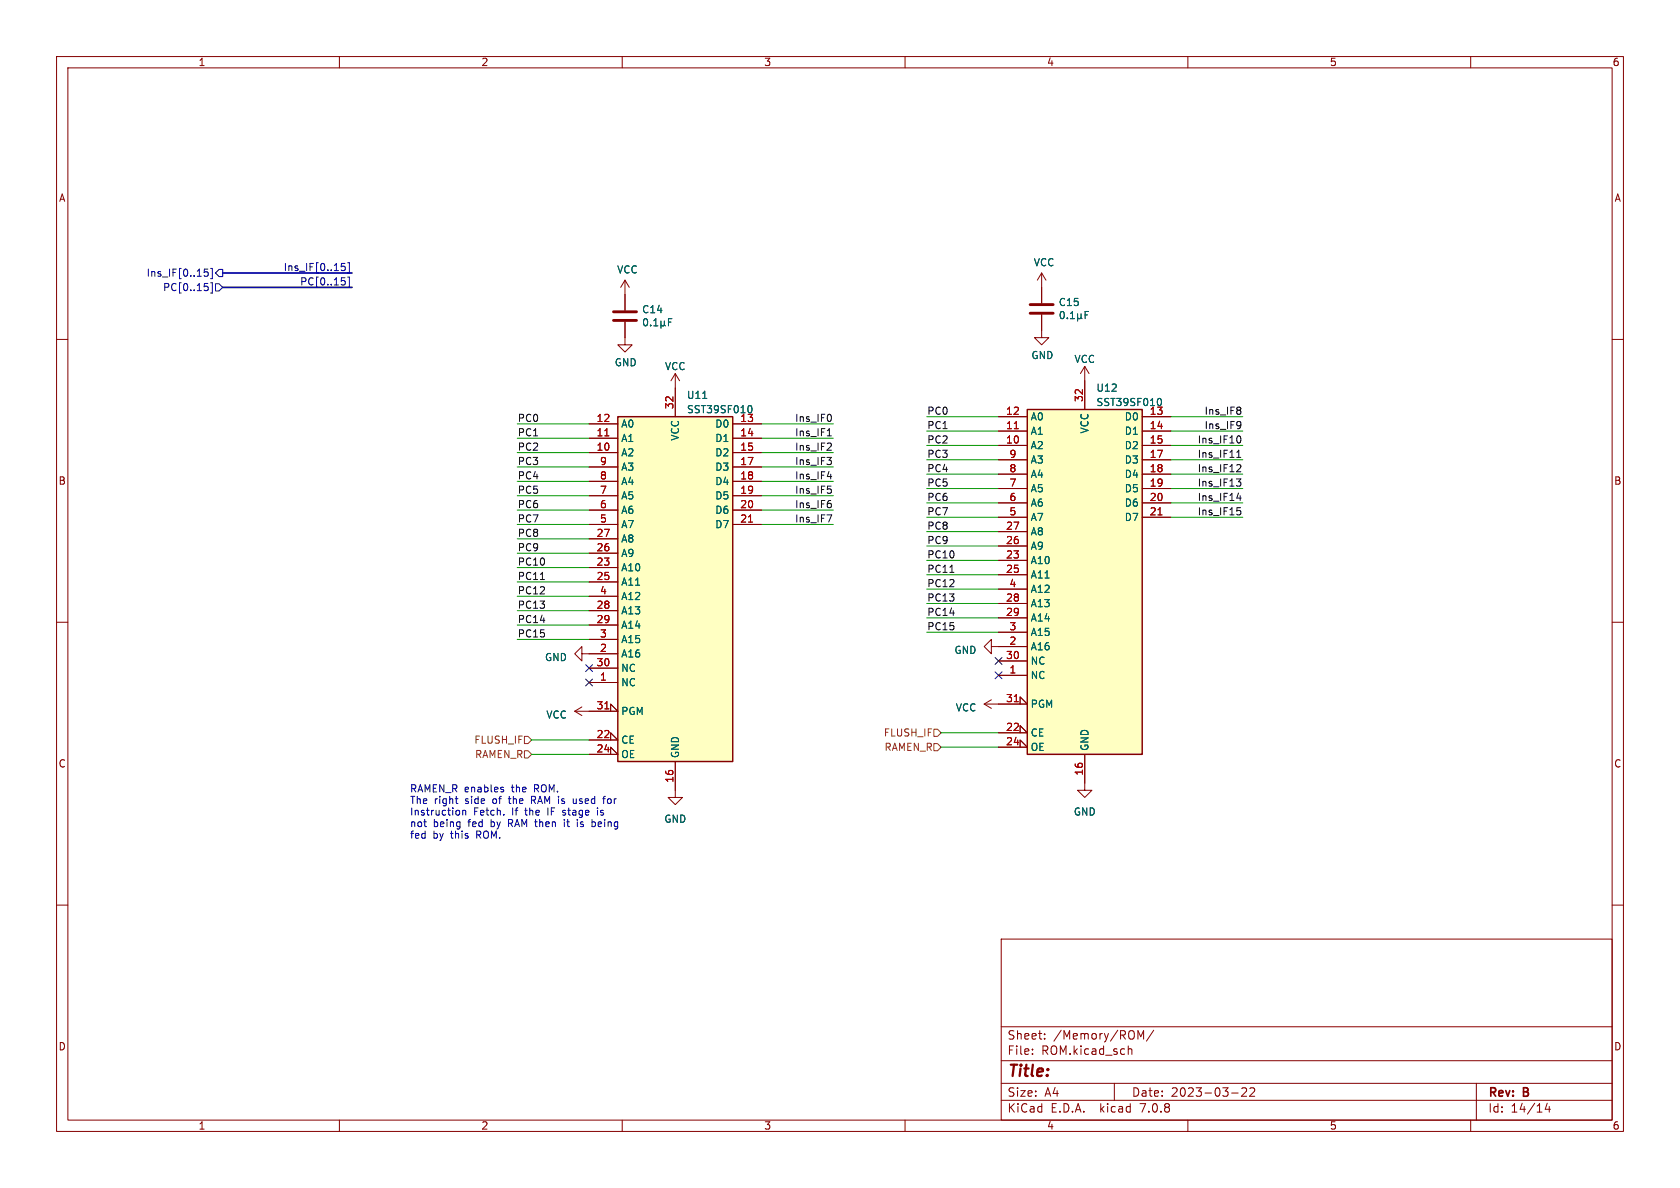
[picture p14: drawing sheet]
<svg xmlns="http://www.w3.org/2000/svg" width="297mm" height="210mm" viewBox="0 0 297 210" stroke-linecap="round" stroke-linejoin="round" font-family="sans-serif">
<defs><g id="words">
<text font-size="2.8" fill="#840000" x="178" y="190.9">Title:</text>
<g font-size="2.1" fill="#840000">
<text x="178" y="184">Sheet:</text>
<text x="186.2" y="184">/Memory/ROM/</text>
<text x="178" y="186.7">File:</text>
<text x="184.1" y="186.7">ROM.kicad_sch</text>
<text x="178" y="196.9">KiCad</text>
<text x="178" y="194.1">Size:</text>
<text x="184.7" y="194.1">A4</text>
<text x="185.7" y="196.9">E.D.A.</text>
<text x="194.6" y="196.9">kicad</text>
<text x="200" y="194.1">Date:</text>
<text x="201.8" y="196.9">7.0.8</text>
<text x="207" y="194.1">2023-03-22</text>
<text x="263" y="194.3">Rev:</text>
<text x="263" y="196.9">Id:</text>
<text x="267.1" y="196.9">14/14</text>
<text x="269.4" y="194.3">B</text>
</g>
<g font-size="1.8" fill="#840000">
<text x="35" y="11.9">1</text>
<text x="85" y="11.9">2</text>
<text x="135" y="11.9">3</text>
<text x="185" y="11.9">4</text>
<text x="235" y="11.9">5</text>
<text x="285" y="11.9">6</text>
<text x="10.3" y="35.9">A</text>
<text x="285.3" y="35.9">A</text>
<text x="10.3" y="85.9">B</text>
<text x="285.3" y="85.9">B</text>
<text x="10.3" y="135.9">C</text>
<text x="285.3" y="135.9">C</text>
<text x="10.3" y="185.9">D</text>
<text x="285.3" y="185.9">D</text>
<text x="35" y="199.9">1</text>
<text x="85" y="199.9">2</text>
<text x="135" y="199.9">3</text>
<text x="185" y="199.9">4</text>
<text x="235" y="199.9">5</text>
<text x="285" y="199.9">6</text>
</g>
<g font-size="1.8" fill="#000084">
<text x="50.1" y="48">Ins_IF[0..15]</text>
<text x="25.8" y="49.1">Ins_IF[0..15]</text>
<text x="28.7" y="51.7">PC[0..15]</text>
<text x="53" y="50.5">PC[0..15]</text>
</g>
<g font-size="1.8" fill="#006464">
<text x="182.7" y="47.3">VCC</text>
<text x="109" y="48.5">VCC</text>
<text x="113.4" y="55.6">C14</text>
<text x="187.1" y="54.3">C15</text>
<text x="108.6" y="64.9">GND</text>
<text x="117.5" y="65.6">VCC</text>
<text x="182.2" y="63.7">GND</text>
<text x="189.9" y="64.4">VCC</text>
<text x="121.3" y="70.7">U11</text>
<text x="193.7" y="69.4">U12</text>
<text x="193.7" y="72">SST39SF010</text>
<text x="109.7" y="75.8">A0</text>
<text x="120.2" y="78" transform="rotate(-90 120.2 78)">VCC</text>
<text x="121.3" y="73.3">SST39SF010</text>
<text x="126.3" y="75.8">D0</text>
<text x="182.1" y="77.1">A1</text>
<text x="182.1" y="74.5">A0</text>
<text x="192.6" y="76.7" transform="rotate(-90 192.6 76.7)">VCC</text>
<text x="198.7" y="74.5">D0</text>
<text x="198.7" y="77.1">D1</text>
<text x="109.7" y="80.9">A2</text>
<text x="109.7" y="78.3">A1</text>
<text x="109.7" y="83.4">A3</text>
<text x="126.3" y="78.3">D1</text>
<text x="126.3" y="80.9">D2</text>
<text x="126.3" y="83.4">D3</text>
<text x="182.1" y="79.6">A2</text>
<text x="182.1" y="82.1">A3</text>
<text x="198.7" y="79.6">D2</text>
<text x="198.7" y="82.1">D3</text>
<text x="109.7" y="88.5">A5</text>
<text x="109.7" y="86">A4</text>
<text x="126.3" y="86">D4</text>
<text x="126.3" y="88.5">D5</text>
<text x="182.1" y="89.8">A6</text>
<text x="182.1" y="87.2">A5</text>
<text x="182.1" y="84.7">A4</text>
<text x="198.7" y="84.7">D4</text>
<text x="198.7" y="87.2">D5</text>
<text x="198.7" y="89.8">D6</text>
<text x="109.7" y="93.6">A7</text>
<text x="109.7" y="91">A6</text>
<text x="126.3" y="91">D6</text>
<text x="126.3" y="93.6">D7</text>
<text x="182.1" y="94.8">A8</text>
<text x="182.1" y="92.3">A7</text>
<text x="198.7" y="92.3">D7</text>
<text x="109.7" y="101.2">A10</text>
<text x="109.7" y="98.7">A9</text>
<text x="109.7" y="96.1">A8</text>
<text x="182.1" y="99.9">A10</text>
<text x="182.1" y="97.4">A9</text>
<text x="109.7" y="103.7">A11</text>
<text x="109.7" y="106.3">A12</text>
<text x="182.1" y="102.5">A11</text>
<text x="182.1" y="107.5">A13</text>
<text x="182.1" y="105">A12</text>
<text x="109.7" y="108.8">A13</text>
<text x="109.7" y="111.4">A14</text>
<text x="109.7" y="113.9">A15</text>
<text x="182.1" y="110.1">A14</text>
<text x="182.1" y="112.6">A15</text>
<text x="96.2" y="117.1">GND</text>
<text x="109.7" y="116.4">A16</text>
<text x="109.7" y="119">NC</text>
<text x="168.6" y="115.8">GND</text>
<text x="182.1" y="115.2">A16</text>
<text x="182.1" y="117.7">NC</text>
<text x="109.7" y="121.5">NC</text>
<text x="168.9" y="126">VCC</text>
<text x="182.1" y="120.2">NC</text>
<text x="182.1" y="125.3">PGM</text>
<text x="96.5" y="127.2">VCC</text>
<text x="109.7" y="131.7">CE</text>
<text x="109.7" y="126.6">PGM</text>
<text x="182.1" y="130.4">CE</text>
<text x="109.7" y="134.2">OE</text>
<text x="120.2" y="134.1" transform="rotate(-90 120.2 134.1)">GND</text>
<text x="182.1" y="132.9">OE</text>
<text x="192.6" y="132.8" transform="rotate(-90 192.6 132.8)">GND</text>
<text x="117.3" y="145.6">GND</text>
<text x="189.7" y="144.4">GND</text>
</g>
<g font-size="1.8" fill="#a90000">
<text x="191.5" y="71.2" transform="rotate(-90 191.5 71.2)">32</text>
<text x="105.4" y="77.2">11</text>
<text x="105.4" y="74.7">12</text>
<text x="119.1" y="72.4" transform="rotate(-90 119.1 72.4)">32</text>
<text x="130.8" y="74.7">13</text>
<text x="130.8" y="77.2">14</text>
<text x="177.8" y="75.9">11</text>
<text x="177.8" y="73.4">12</text>
<text x="203.2" y="73.4">13</text>
<text x="203.2" y="75.9">14</text>
<text x="105.4" y="79.8">10</text>
<text x="106" y="82.3">9</text>
<text x="130.8" y="79.8">15</text>
<text x="130.8" y="82.3">17</text>
<text x="177.8" y="78.5">10</text>
<text x="178.4" y="83.6">8</text>
<text x="178.4" y="81">9</text>
<text x="203.2" y="78.5">15</text>
<text x="203.2" y="81">17</text>
<text x="203.2" y="83.6">18</text>
<text x="106" y="89.9">6</text>
<text x="106" y="87.4">7</text>
<text x="106" y="84.8">8</text>
<text x="130.8" y="84.8">18</text>
<text x="130.8" y="87.4">19</text>
<text x="130.8" y="89.9">20</text>
<text x="178.4" y="88.6">6</text>
<text x="178.4" y="86.1">7</text>
<text x="203.2" y="86.1">19</text>
<text x="203.2" y="88.6">20</text>
<text x="105.4" y="95">27</text>
<text x="106" y="92.5">5</text>
<text x="130.8" y="92.5">21</text>
<text x="177.8" y="93.7">27</text>
<text x="178.4" y="91.2">5</text>
<text x="203.2" y="91.2">21</text>
<text x="105.4" y="100.1">23</text>
<text x="105.4" y="97.5">26</text>
<text x="177.8" y="98.8">23</text>
<text x="177.8" y="101.3">25</text>
<text x="177.8" y="96.3">26</text>
<text x="105.4" y="102.6">25</text>
<text x="105.4" y="107.7">28</text>
<text x="106" y="105.2">4</text>
<text x="177.8" y="106.4">28</text>
<text x="178.4" y="103.9">4</text>
<text x="105.4" y="110.2">29</text>
<text x="106" y="112.8">3</text>
<text x="177.8" y="109">29</text>
<text x="178.4" y="111.5">3</text>
<text x="105.4" y="117.9">30</text>
<text x="106" y="115.3">2</text>
<text x="177.8" y="116.6">30</text>
<text x="178.4" y="119.1">1</text>
<text x="178.4" y="114">2</text>
<text x="105.4" y="125.5">31</text>
<text x="106" y="120.4">1</text>
<text x="177.8" y="124.2">31</text>
<text x="105.4" y="130.6">22</text>
<text x="177.8" y="129.3">22</text>
<text x="177.8" y="131.8">24</text>
<text x="105.4" y="133.1">24</text>
<text x="191.5" y="137.2" transform="rotate(-90 191.5 137.2)">16</text>
<text x="119.1" y="138.5" transform="rotate(-90 119.1 138.5)">16</text>
</g>
<g font-size="1.8" fill="#0f0f0f">
<text x="91.4" y="77.2">PC1</text>
<text x="91.4" y="74.7">PC0</text>
<text x="140.5" y="74.7">Ins_IF0</text>
<text x="140.5" y="77.2">Ins_IF1</text>
<text x="163.8" y="73.4">PC0</text>
<text x="163.8" y="75.9">PC1</text>
<text x="212.9" y="73.4">Ins_IF8</text>
<text x="212.9" y="75.9">Ins_IF9</text>
<text x="91.4" y="79.7">PC2</text>
<text x="91.4" y="82.3">PC3</text>
<text x="140.5" y="82.3">Ins_IF3</text>
<text x="140.5" y="79.7">Ins_IF2</text>
<text x="163.8" y="78.5">PC2</text>
<text x="163.8" y="81">PC3</text>
<text x="163.8" y="83.6">PC4</text>
<text x="211.6" y="83.6">Ins_IF12</text>
<text x="211.6" y="81">Ins_IF11</text>
<text x="211.6" y="78.5">Ins_IF10</text>
<text x="91.4" y="89.9">PC6</text>
<text x="91.4" y="84.8">PC4</text>
<text x="91.4" y="87.4">PC5</text>
<text x="140.5" y="89.9">Ins_IF6</text>
<text x="140.5" y="84.8">Ins_IF4</text>
<text x="140.5" y="87.4">Ins_IF5</text>
<text x="163.8" y="88.6">PC6</text>
<text x="163.8" y="86.1">PC5</text>
<text x="211.6" y="86.1">Ins_IF13</text>
<text x="211.6" y="88.6">Ins_IF14</text>
<text x="91.4" y="95">PC8</text>
<text x="91.4" y="92.4">PC7</text>
<text x="140.5" y="92.4">Ins_IF7</text>
<text x="163.8" y="91.2">PC7</text>
<text x="163.8" y="93.7">PC8</text>
<text x="211.6" y="91.2">Ins_IF15</text>
<text x="91.4" y="97.5">PC9</text>
<text x="91.4" y="100.1">PC10</text>
<text x="163.8" y="101.3">PC11</text>
<text x="163.8" y="98.8">PC10</text>
<text x="163.8" y="96.3">PC9</text>
<text x="91.4" y="107.7">PC13</text>
<text x="91.4" y="105.1">PC12</text>
<text x="91.4" y="102.6">PC11</text>
<text x="163.8" y="103.9">PC12</text>
<text x="163.8" y="106.4">PC13</text>
<text x="91.4" y="110.2">PC14</text>
<text x="91.4" y="112.8">PC15</text>
<text x="163.8" y="109">PC14</text>
<text x="163.8" y="111.5">PC15</text>
</g>
<g font-size="1.8" fill="#725600">
<text x="83.8" y="131.7">FLUSH_IF</text>
<text x="156.1" y="130.4">FLUSH_IF</text>
<text x="83.9" y="134.2">RAMEN_R</text>
<text x="156.3" y="132.9">RAMEN_R</text>
</g>
<g font-size="1.8" fill="#0000c2">
<text x="72.4" y="140.2">RAMEN_R enables</text>
<text x="72.4" y="142.2">The</text>
<text x="76.8" y="142.2">right</text>
<text x="82.4" y="142.2">side</text>
<text x="87.4" y="142.2">of</text>
<text x="90.4" y="142.2">the</text>
<text x="90.6" y="140.2">the</text>
<text x="94.6" y="142.2">RAM is</text>
<text x="94.7" y="140.2">ROM.</text>
<text x="102.4" y="142.2">used</text>
<text x="107.9" y="142.2">for</text>
<text x="72.4" y="144.3">Instruction</text>
<text x="72.4" y="146.3">not</text>
<text x="72.4" y="148.3">fed</text>
<text x="76.5" y="148.3">by</text>
<text x="76.6" y="146.3">being</text>
<text x="79.8" y="148.3">this</text>
<text x="82.9" y="146.3">fed</text>
<text x="83.7" y="144.3">Fetch.</text>
<text x="84.5" y="148.3">ROM.</text>
<text x="87" y="146.3">by</text>
<text x="90.3" y="146.3">RAM then</text>
<text x="90.6" y="144.3">If</text>
<text x="93.1" y="144.3">the</text>
<text x="97.3" y="144.3">IF</text>
<text x="100.1" y="144.3">stage</text>
<text x="100.6" y="146.3">it</text>
<text x="103.1" y="146.3">is</text>
<text x="105.9" y="146.3">being</text>
<text x="106.4" y="144.3">is</text>
</g>
</g></defs>
<g fill="none" stroke="#840000" stroke-width=".18">
<path d="M10 10h277v190h-277zM12 12h273v186h-273zM60 10v2M110 10v2M160 10v2M210 10v2M260 10v2M10 60h2M110.5 56.9v4.1h1.3l-1.3 1.2-1.3-1.2h1.3M110.5 49.5l-.8 1.3M110.5 49.5v5.4M110.5 49.5l.8 1.3"/>
<path d="M184.1 55.6v4.1h1.3l-1.3 1.3-1.2-1.3h1.2M184.1 48.3v5.3M184.1 48.3l-.7 1.2M184.1 48.3l.8 1.2M285 60h2M104.1 77.5h5.1M104.1 74.9h5.1M119.4 66v7.7M119.4 66l-.8 1.3M119.4 66l.7 1.3M129.5 77.5h5.1M129.5 74.9h5.1"/>
<path d="M176.5 78.7h5.1M176.5 76.2h5.1M176.5 73.7h5.1M191.8 64.8v7.6M191.8 64.8l-.8 1.2M191.8 64.8l.7 1.2M201.9 78.7h5.1M201.9 76.2h5.1M201.9 73.7h5.1M104.1 80h5.1M104.1 82.6h5.1M104.1 85.1h5.1"/>
<path d="M104.1 87.6h5.1M104.1 90.2h5.1M104.1 92.7h5.1M104.1 97.8h5.1M104.1 95.3h5.1M129.5 80h5.1M129.5 82.6h5.1M129.5 85.1h5.1M129.5 87.6h5.1M129.5 90.2h5.1M129.5 92.7h5.1M176.5 81.3h5.1"/>
<path d="M176.5 83.8h5.1M176.5 86.4h5.1M176.5 88.9h5.1M176.5 91.4h5.1M176.5 99.1h5.1M176.5 96.5h5.1M176.5 94h5.1M201.9 81.3h5.1M201.9 83.8h5.1M201.9 86.4h5.1M201.9 88.9h5.1M201.9 91.4h5.1"/>
<path d="M10 110h2M102.9 115.6v-1.3l-1.3 1.3 1.3 1.2v-1.2h6.3M104.1 100.3h5.1M104.1 102.9h5.1M104.1 108h5.1M104.1 110.5h5.1M104.1 113h5.1M104.1 118.1h5.1M104.1 105.4h5.1M175.3 114.3v-1.3l-1.3 1.3 1.3 1.3v-1.3h6.3M176.5 119.4h5.1M176.5 101.6h5.1"/>
<path d="M176.5 106.7h5.1M176.5 109.2h5.1M176.5 111.8h5.1M176.5 116.8h5.1M176.5 104.1h5.1M285 110h2M101.6 125.7h7.6l-1.3-1.2v1.2M101.6 125.7l1.3 .8M102.9 125l-1.3 .7M104.1 130.8h5.1l-1.3-1.3v1.3M104.1 133.4h5.1l-1.3-1.3v1.3M104.1 120.7h5.1"/>
<path d="M119.4 134.6v6.4h1.2l-1.2 1.2-1.3-1.2h1.3M174 124.5h7.6l-1.3-1.3v1.3M174 124.5l1.3 .7M175.3 123.7l-1.3 .8M176.5 129.5h5.1l-1.3-1.2v1.2M176.5 132.1h5.1l-1.3-1.3v1.3M191.8 133.4v6.3h1.2l-1.2 1.3-1.3-1.3h1.3M10 160h2M285 160h2M177 166h108v32h-108zM60 198v2M110 198v2"/>
<path d="M160 198v2M177 194.5h108M177 191.5h108M177 187.5h108M177 181.5h108M182.5 186.3v.1M182.5 185.5v.1M184.7 183.6v.1M184.7 182.8v.1M197 191.5v3M199.5 184.9v1.5M199.5 185.5l.2-.1 .3 .1 .1 .9"/>
<path d="M201.2 183.7v-1.5l.5 1.1 .5-1.1v1.5M204 182.1l-1.3 2M210 198v2M217.7 193.2h1.2M219.5 192.4l.6-.1 .2 .1 .1 .3-.9 1.1h.9M221 192.4l.5-.1 .2 .1 .1 .3-.9 1.1h.9M260 198v2M261 191.5v6.5M273.5 195l-.3 1.1h.9M273.9 195.6v1"/>
</g>
<path d="M108.5 56.6h4M108.5 55.1h4M182.1 55.4h4.1M182.1 53.8h4.1" fill="none" stroke="#840000" stroke-width=".51"/>
<g fill="none" stroke="#006464" stroke-width=".18">
<path d="M113.9 56.4l.2-.1a.68 .68 0 0 1 .4 .7 .68 .68 0 0 1-.4 .6 .84 .84 0 0 1-.2-1.2zM115 57.5v.1M115.6 57.6h.7M115.6 56.7l.3-.4v1.3M116.8 57.4l.2 .2h.3l.2-.2M116.8 56.8v1.2M117.5 57.4l.1 .2M117.5 56.8v.6M118.2 56.9h.4M118.8 56.3h-.6v1.3M187.6 55.1h.1a.68 .68 0 0 1 .5 .6 .68 .68 0 0 1-.5 .6 .84 .84 0 0 1-.1-1.2zM188.7 56.2v.1"/>
<path d="M189.2 56.3h.8M189.2 55.4l.4-.3v1.2M190.5 56.2l.2 .1h.2l.2-.1M190.5 55.5v1.3M191.1 56.2l.2 .1M191.1 55.5v.7M191.8 55.7h.5M192.4 55.1h-.6v1.2M124.2 70.4h.8M132.5 71.7a.69 .69 0 0 1 .3 1.1M204.9 70.4a.69 .69 0 0 1 .3 1.2"/>
</g>
<g fill="#ffffc2" stroke="#ffffc2" stroke-width=".18">
<path d="M109.2 73.7h20.3v60.9h-20.3z"/>
<path d="M181.6 72.4h20.3v61h-20.3z"/>
</g>
<path d="M109.2 73.7h20.3v60.9h-20.3zM181.6 72.4h20.3v61h-20.3z" fill="none" stroke="#840000" stroke-width=".25"/>
<path d="M106.9 77.1h.7M179.3 75.8h.7M132.3 92.3h.7M204.7 91h.7M106.9 125.3h.7M179.3 124h.7" fill="none" stroke="#a90000" stroke-width=".18"/>
<path d="M92.7 132.7h.6l.7 .7-.7 .6h-.6zM92.7 130.2h.6l.7 .6-.7 .6h-.6zM165.1 128.9h.6l.7 .6-.7 .7h-.6zM165.1 131.4h.6l.7 .7-.7 .6h-.6z" fill="none" stroke="#725600" stroke-width=".18"/>
<g fill="none" stroke="#000084" stroke-width=".18">
<path d="M36.1 50.1h.6M36.1 48.1h.5l.2 .2-.1 .5h-.6M36.1 47.6h.6M36.6 50.6l.2 .2v.3l-.2 .3M37.2 50h.3v1.8h-.3M37.2 47.4h.3v1.9h-.3M38.1 50.2h.6l.7 .6-.7 .6h-.6zM38.7 47.6h.7v1.3h-.7l-.6-.6zM60.4 49.1h.6M60.4 47.1l.4-.1 .2 .3-.1 .5h-.5M60.4 46.6h.6M60.8 49.6l.2 .2v.3l-.2 .3"/>
<path d="M61.5 49h.3v1.8h-.3M61.5 46.4h.3v1.9h-.3M103.5 117.5l1.2 1.2M104.7 117.5l-1.2 1.2M175.9 116.2l1.2 1.2M175.9 118.8l1.2 1.2M177.1 116.2l-1.2 1.2M177.1 118.8l-1.2 1.2M103.5 120l1.2 1.3M104.7 120l-1.2 1.3"/>
</g>
<g fill="none" stroke="#0f0f0f" stroke-width=".18">
<path d="M146.3 77h.7M146.9 73.4l.1 .3-.1 .7M146.9 78.4l.1 .2-.1 .3-.7 .7h.8M218.8 79.9l.2-.3v1.3M219.1 77a.79 .79 0 0 1 0 1.3M219.2 72l.2 .2-.2 .2M219.2 72.6l.2 .2-.2 .4M219.2 74.6h.1a1.07 1.07 0 0 1-.1 1.1M219.4 75.1l-.2 .1M146.2 91h.8l-.5 1.3M146.2 80.9h.8l-.4 .4M146.3 84.2h.7"/>
<path d="M146.3 85.9h.6M146.9 89l.1 .2-.1 .5M146.9 86.5l.1 .2-.1 .4M146.9 81.5v.5M218.6 84.7h.8l-.5 .4 .4 .2 .1 .4-.3 .2h-.3M218.6 88.1h.8M218.6 80.9h.8M218.7 89.7h.6M218.8 82.1l.4 .1 .2 .3-.8 .9h.8M218.8 90.2h.3l.3 .3-.2 .5h-.4M219.2 87.6v.9M95.5 102.4h.8"/>
<path d="M167.9 101.2h.7"/>
</g>
<g fill="none" stroke="#0000c2" stroke-width=".18">
<path d="M88.7 139.6h.3l.1 .2-.2 .2h-.3M88.7 139.2h.3M80.5 141.2h.5M80.7 142h.3M81 143.2l.3 .3v.3l-.3 .3M81.8 143.4l.2-.2 .3 .1v.8M81.8 143.2v.9M89.1 144v.1M94 141.4h.4M94.4 140.8h-.4v1.2M99.5 144l.1 .1M99.6 143.2l-.1 .2 .1 .3"/>
<path d="M99.8 145.3v.8M101.3 141.9l.2 .1 .4-.1M102.1 145.3v.8M104.8 145.3h.2l.3 .2-.1 .5-.4 .1M105.6 142.8v.1M105.6 143.2v.9M106.5 141.2h.5M107 140.8l-.3 .2v1"/>
</g>
<path d="M39.4 48.3h22.8M39.4 50.8h22.8" fill="none" stroke="#000084" stroke-width=".3"/>
<g fill="none" stroke="#009600" stroke-width=".18">
<path d="M91.4 74.9h12.7M91.4 77.5h12.7M134.6 74.9h12.7M134.6 77.5h12.7M163.8 73.7h12.7M163.8 78.7h12.7M163.8 76.2h12.7M207 73.7h12.7M207 78.7h12.7M207 76.2h12.7M91.4 92.7h12.7M91.4 80h12.7"/>
<path d="M91.4 90.2h12.7M91.4 85.1h12.7M91.4 87.6h12.7M91.4 82.6h12.7M91.4 95.3h12.7M91.4 97.8h12.7M134.6 92.7h12.7M134.6 80h12.7M134.6 90.2h12.7M134.6 85.1h12.7M134.6 87.6h12.7M134.6 82.6h12.7"/>
<path d="M163.8 88.9h12.7M163.8 86.4h12.7M163.8 91.4h12.7M163.8 96.5h12.7M163.8 94h12.7M163.8 81.3h12.7M163.8 83.8h12.7M163.8 99.1h12.7M207 88.9h12.7M207 86.4h12.7M207 91.4h12.7M207 81.3h12.7"/>
<path d="M207 83.8h12.7M91.4 105.4h12.7M91.4 108h12.7M91.4 100.3h12.7M91.4 102.9h12.7M91.4 113h12.7M91.4 110.5h12.7M163.8 111.8h12.7M163.8 109.2h12.7M163.8 101.6h12.7M163.8 106.7h12.7M163.8 104.1h12.7"/>
<path d="M94 130.8h10.1M94 133.4h10.1M166.4 132.1h10.1M166.4 129.5h10.1"/>
</g>
<use href="#words"/>
</svg>
